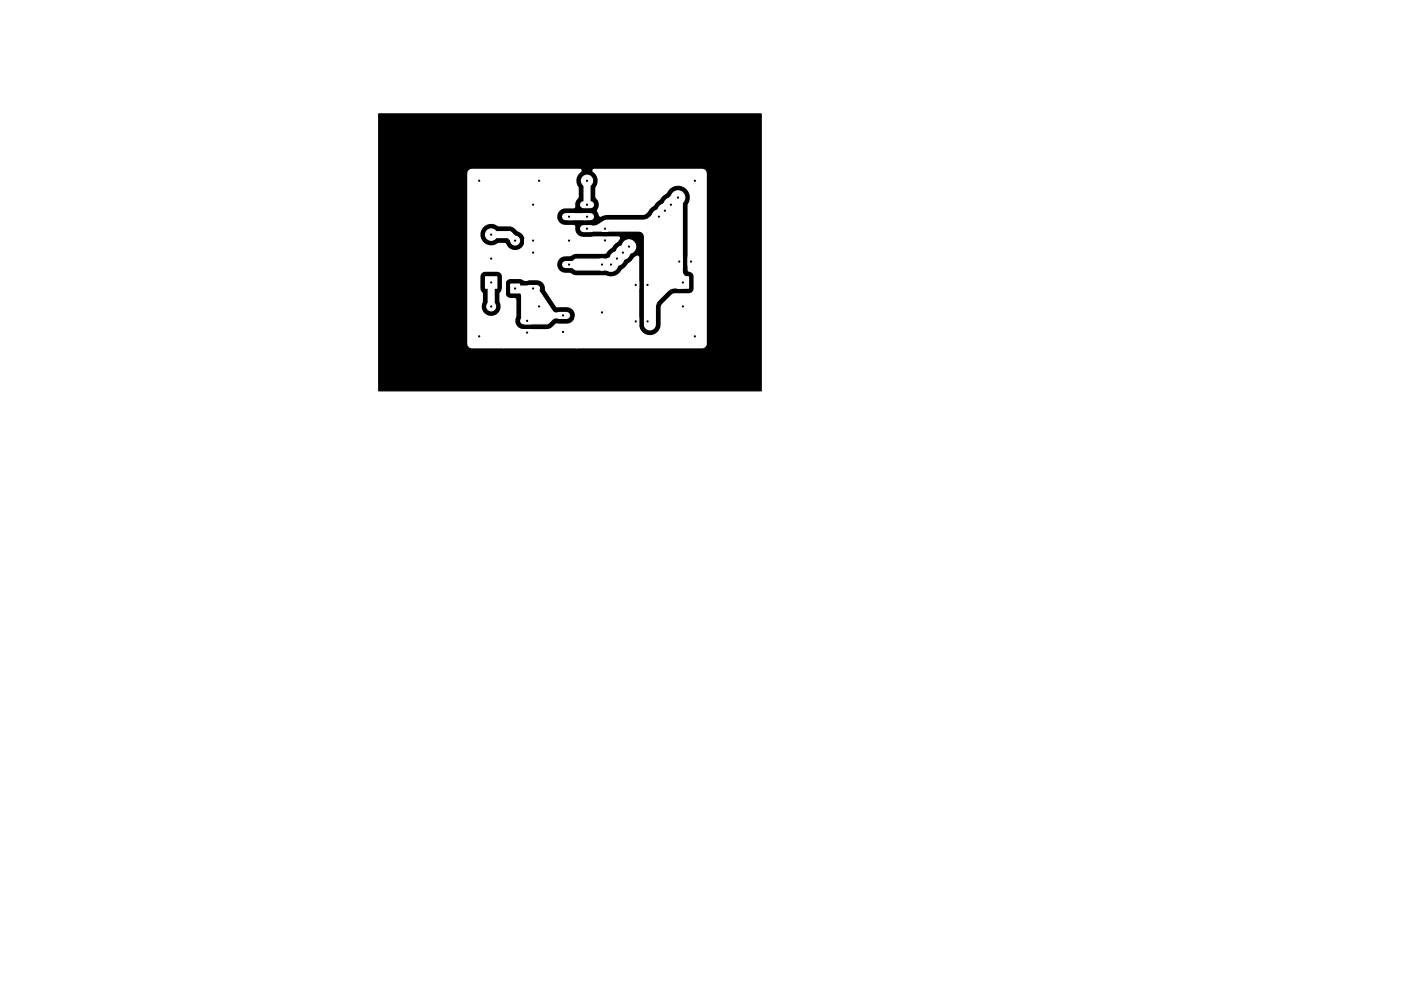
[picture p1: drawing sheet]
<svg xmlns="http://www.w3.org/2000/svg" width="297mm" height="210mm" viewBox="0 0 297 210" stroke-linecap="round" stroke-linejoin="round" font-family="sans-serif">
<g fill="#000" stroke="#000" stroke-width=".21">
<path d="M80.3 24.1h81.1v58.8h-81.1z"/>
<circle cx="101.6" cy="38.3" r=".12"/>
<circle cx="114.3" cy="38.3" r=".12"/>
<circle cx="124.5" cy="38.3" r=".12"/>
<circle cx="147.3" cy="38.3" r=".12"/>
<circle cx="104.1" cy="54.9" r=".12"/>
<circle cx="104.1" cy="49.8" r=".12"/>
<circle cx="104.1" cy="59.9" r=".12"/>
<circle cx="109.2" cy="51" r=".12"/>
<circle cx="113" cy="51" r=".12"/>
<circle cx="113" cy="53.6" r=".12"/>
<circle cx="113" cy="43.4" r=".12"/>
<circle cx="120.7" cy="51" r=".12"/>
<circle cx="120.7" cy="56.1" r=".12"/>
<circle cx="120.7" cy="46" r=".12"/>
<circle cx="124.5" cy="48.5" r=".12"/>
<circle cx="124.5" cy="46" r=".12"/>
<circle cx="124.5" cy="43.4" r=".12"/>
<circle cx="127.6" cy="56.1" r=".12"/>
<circle cx="128.3" cy="48.5" r=".12"/>
<circle cx="128.3" cy="51" r=".13"/>
<circle cx="129.5" cy="56.1" r=".12"/>
<circle cx="130.8" cy="54.9" r=".12"/>
<circle cx="132.1" cy="53.6" r=".12"/>
<circle cx="133.4" cy="52.3" r=".12"/>
<circle cx="139.7" cy="46" r=".12"/>
<circle cx="141" cy="44.7" r=".12"/>
<circle cx="142.2" cy="43.4" r=".12"/>
<circle cx="143.8" cy="41.9" r=".12"/>
<circle cx="144" cy="55.5" r=".12"/>
<circle cx="144.8" cy="59.9" r=".12"/>
<circle cx="146.5" cy="55.5" r=".13"/>
<circle cx="101.6" cy="71.4" r=".12"/>
<circle cx="104.1" cy="65" r=".12"/>
<circle cx="109.2" cy="61.2" r=".12"/>
<circle cx="111.8" cy="68.1" r=".12"/>
<circle cx="111.8" cy="70.6" r=".13"/>
<circle cx="113" cy="61.2" r=".12"/>
<circle cx="114.3" cy="65" r=".12"/>
<circle cx="119.4" cy="66.9" r=".12"/>
<circle cx="119.4" cy="70.4" r=".13"/>
<circle cx="127.6" cy="66.3" r=".12"/>
<circle cx="134.8" cy="68.2" r=".13"/>
<circle cx="134.8" cy="60.4" r=".13"/>
<circle cx="137.3" cy="68.2" r=".12"/>
<circle cx="137.3" cy="60.4" r=".12"/>
<circle cx="144.8" cy="65" r=".12"/>
<circle cx="147.3" cy="71.4" r=".12"/>
</g>
<g fill="#fff" stroke="#fff" stroke-width=".21">
<path d="M108.3 60.3h1.9v1.9h-1.9z"/>
<path d="M113.4 64.1h1.8v1.9h-1.8z"/>
<path d="M102.9 58.7h2.5v2.5h-2.5z"/>
<path d="M143.6 58.7h2.4v2.5h-2.4z"/>
<path d="M127.7 47.9h1.2v1.2h-1.2z"/>
<circle cx="133.4" cy="52.3" r="1.45"/>
<circle cx="132.1" cy="53.6" r="1.45"/>
<circle cx="130.8" cy="54.9" r="1.45"/>
<circle cx="141" cy="44.7" r="1.45"/>
<circle cx="142.2" cy="43.4" r="1.45"/>
<circle cx="139.7" cy="46" r="1.45"/>
<circle cx="109.2" cy="51" r=".95"/>
<circle cx="147.3" cy="38.3" r="1.45"/>
<circle cx="127.6" cy="66.3" r="1.2"/>
<circle cx="127.6" cy="56.1" r="1.2"/>
<circle cx="129.5" cy="56.1" r="1.45"/>
<circle cx="143.8" cy="41.9" r="1.45"/>
<circle cx="124.5" cy="38.3" r="1.2"/>
<circle cx="114.3" cy="38.3" r=".95"/>
<circle cx="101.6" cy="71.4" r="1.45"/>
<circle cx="101.6" cy="38.3" r="1.45"/>
<circle cx="147.3" cy="71.4" r="1.45"/>
<circle cx="104.1" cy="65" r=".95"/>
<circle cx="104.1" cy="54.9" r="1.22"/>
<circle cx="104.1" cy="49.8" r="1.22"/>
<circle cx="144.8" cy="65" r="1.22"/>
<circle cx="128.3" cy="51" r=".6"/>
</g>
<g fill="none" stroke="#fff" stroke-width="1.5">
<path d="M124.5 38.3v5.1M104.1 59.9v5.1M104.1 49.8h3.8l1.3 1.2M112.3 43.4h1.5M112.3 51h1.5M112.3 53.6h1.5M119.9 46h5.3M119.9 51h1.5M123.7 48.5h1.5M123.7 43.4h1.5M133.3 52.3l-3.8 3.8h-9.6M134.8 59.7v1.5"/>
<path d="M137.3 59.7v1.5M144 54.7v1.5M146.5 54.7v1.5M111 68.1h1.5M111 70.6h1.5M112.3 61.2h1.5M118.6 70.4h1.5M118.6 66.9h1.5M134.8 67.4v1.5M137.3 67.4v1.5"/>
</g>
<g fill="#fff" stroke="#fff" stroke-width=".75">
<path d="M99.6 36.4l.5-.2h22.9l-.2 .1a2.62 2.62 0 0 0-.5 3.6v1.9l-.1 .1a2.12 2.12 0 0 0-.6 1.9h-1a2.19 2.19 0 0 0-2.7 1.3 2.19 2.19 0 0 0 1.1 2.8l.9 .2h1.7a2.12 2.12 0 0 0 2.1 2.5l7.4-.1-.3 .5-.9 .7-.4 .6-.5 .3-.7 .9h-6.1l-1.6 .5a2.19 2.19 0 0 0-2.7 1.3 2.19 2.19 0 0 0 1.1 2.8l1.8 .2 1.1 .5 6.7 .1a2.88 2.88 0 0 0 3.5-1.5l2.2-1.9 .3-.6 .6-.3v14.7a2.65 2.65 0 0 0 2.8 2.2 2.65 2.65 0 0 0 2.4-2.6v-3.6l.3-.6 2.2-2.1h3.1a1.38 1.38 0 0 0 1.4-1.4v-2.8a1.36 1.36 0 0 0-1.2-1.1v-13.8l.1-.2a2.93 2.93 0 0 0-1.3-4 2.93 2.93 0 0 0-4 1.5l-.6 .4-.7 .9-.5 .3-.8 1-.5 .3-1.4 1.5h-7.7l-1.5 .4-.3-1a2.1 2.1 0 0 0-.4-2.8v-1.9l.2-.2a2.61 2.61 0 0 0-.9-3.5h22.9l.6 .3 .1 36.4a.63 .63 0 0 1-.7 .6h-26.5v-6.6a2.12 2.12 0 0 0-2.2-2.1h-1.9l-2.3-3.4a2.11 2.11 0 0 0-2.1-2.3l-2.2 .1-.1-8.8a2.37 2.37 0 0 0-1.5-1.6l-.8-.8-.8-.3h-2.7a2.65 2.65 0 0 0-3.5 .3 2.65 2.65 0 0 0 0 3.6 2.65 2.65 0 0 0 3.5 .3h1.3l.1 .2a2.39 2.39 0 0 0 2.8 1.2 2.39 2.39 0 0 0 1.7-2.5v8.4h-.5l-.9-.4h-2a1.38 1.38 0 0 0-1.4 1.4l.1 2.2a1.68 1.68 0 0 0 2.2 1.2l-.1 3.6a2.15 2.15 0 0 0 2.2 3h5.1a2.95 2.95 0 0 0 1.7-1.2h2.1a2.12 2.12 0 0 0 2.2-2.1v6.6h-15.5v-14.8a1.38 1.38 0 0 0-1.4-1.4h-2.8a1.38 1.38 0 0 0-1.1 1.4v2.7l.5 .9v1.6a2.38 2.38 0 0 0 2.1 3.5 2.38 2.38 0 0 0 2.2-3.5v-1.6l.3-.4 .2-.7v12.3l-7.1-.1-.3-.5v-36.1z"/>
<path d="M124.3 48.3h.1a4.6 4.6 0 0 0 3.9-1.2l.6-.1 8.2-.1 .9-.6 4.7-4.7a.97 .97 0 0 1 1.1-.3 .97 .97 0 0 1 .6 1.1v15.2a1.48 1.48 0 0 0 1.3 1.4v.9a.9 .9 0 0 1-.9 .9 4.7 4.7 0 0 0-2.8 .3l-2.6 2.4a2.35 2.35 0 0 0-.7 1.7v3.6a.9 .9 0 0 1-.9 .9 .9 .9 0 0 1-.9-.9v-18.6a1.45 1.45 0 0 0-1.4-1.4h-11l-.3-.2z"/>
</g>
<g fill="#fff" stroke="#fff" stroke-width=".25">
<path d="M108.9 60.8l.3-.1 4.4 .1 3.6 5.3 .6 .3h1.6a.51 .51 0 0 1 .5 .5 .51 .51 0 0 1-.5 .5l-1.9 .1-1.5 1.2h-4.7a.67 .67 0 0 1-.7-.7v-5.2a1.33 1.33 0 0 0-1.6-1.1l-.3-.4z"/>
<path d="M120.3 55.8l.3-.2a2.14 2.14 0 0 0 1.5-.6h7.3a.67 .67 0 0 1 .6 .7v.9a.67 .67 0 0 1-.6 .7h-7.1l-.4-.2a1.69 1.69 0 0 0-1.5-.5l-.3-.5z"/>
</g>
</svg>
